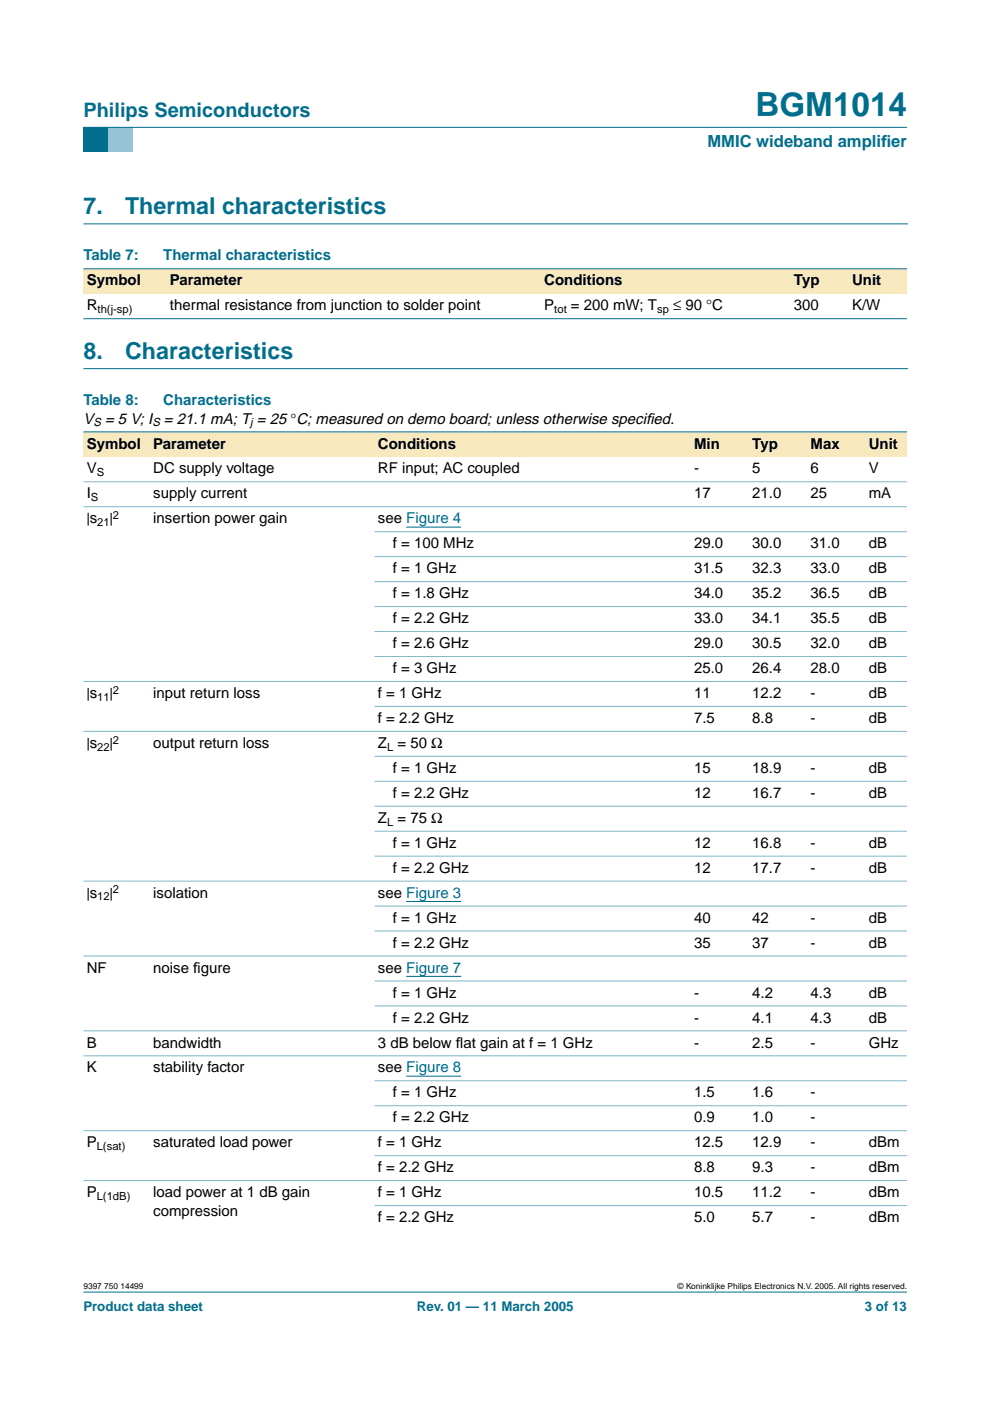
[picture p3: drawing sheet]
<svg xmlns="http://www.w3.org/2000/svg" width="210mm" height="297mm" viewBox="0 0 210 297" stroke-linecap="round" stroke-linejoin="round" font-family="sans-serif">
<defs><g id="words">
<text font-size="7.1" fill="#006e8c" x="160.2" y="24.7">BGM1014</text>
<g font-size="4.9" fill="#006e8c">
<text x="17.7" y="45.5">7.</text>
<text x="26.5" y="45.5">Thermal characteristics</text>
<text x="17.7" y="76.2">8.</text>
<text x="26.5" y="76.2">Characteristics</text>
</g>
<text font-size="4.2" fill="#006e8c" x="17.7" y="24.9">Philips Semiconductors</text>
<g font-size="3.5" fill="#006e8c">
<text x="150" y="31.1">MMIC wideband amplif</text>
<text x="186.8" y="31.1">ier</text>
</g>
<g font-size="3.2" fill="#006e8c">
<text x="17.7" y="55.2">Table 7:</text>
<text x="34.6" y="55.2">Thermal characteristics</text>
<text x="17.7" y="85.9">Table 8:</text>
<text x="34.6" y="85.9">Characteristics</text>
</g>
<g font-size="3.2">
<text x="18.4" y="60.5">Symbol</text>
<text x="18.4" y="65.8">R</text>
<text x="36" y="60.5">Parameter</text>
<text x="36" y="65.8">thermal resistance from junction to solder point</text>
<text x="115.4" y="60.5">Conditions</text>
<text x="115.4" y="65.8">P</text>
<text x="121.1" y="65.8">= 200 mW; T</text>
<text x="142.7" y="65.8">≤ 90 °C</text>
<text x="168.3" y="60.5">Typ</text>
<text x="168.3" y="65.8">300</text>
<text x="180.7" y="60.5">Unit</text>
<text x="180.7" y="65.8">K/W</text>
<text x="17.7" y="89.8">V</text>
<text x="22.3" y="89.8">= 5 V; I</text>
<text x="34.8" y="89.8">= 21.1 mA; T = 25 °C; measured on demo board; unless otherwise specif</text>
<text x="137" y="89.8">ied.</text>
<text x="18.4" y="95.1">Symbol</text>
<text x="32.5" y="95.1">Parameter</text>
<text x="80.1" y="95.1">Conditions</text>
<text x="147.2" y="95.1">Min</text>
<text x="159.5" y="95.1">Typ</text>
<text x="171.9" y="95.1">Max</text>
<text x="184.2" y="95.1">Unit</text>
<text x="18.4" y="100.4">V</text>
<text x="32.5" y="100.4">DC supply voltage</text>
<text x="80.1" y="100.4">RF input; AC coupled</text>
<text x="147.2" y="100.4">-</text>
<text x="159.5" y="100.4">5</text>
<text x="171.9" y="100.4">6</text>
<text x="184.2" y="100.4">V</text>
<text x="18.4" y="105.7">I</text>
<text x="32.5" y="105.7">supply current</text>
<text x="147.2" y="105.7">17</text>
<text x="159.5" y="105.7">21.0</text>
<text x="171.9" y="105.7">25</text>
<text x="184.2" y="105.7">mA</text>
<text x="18.4" y="111">|s</text>
<text x="23.3" y="111">|</text>
<text x="32.5" y="111">insertion power gain</text>
<text x="80.1" y="111">see Figure 4</text>
<text x="83.3" y="116.3">f = 100 MHz</text>
<text x="147.2" y="116.3">29.0</text>
<text x="159.5" y="116.3">30.0</text>
<text x="171.9" y="116.3">31.0</text>
<text x="184.2" y="116.3">dB</text>
<text x="83.3" y="121.5">f = 1 GHz</text>
<text x="147.2" y="121.5">31.5</text>
<text x="159.5" y="121.5">32.3</text>
<text x="171.9" y="121.5">33.0</text>
<text x="184.2" y="121.5">dB</text>
<text x="83.3" y="126.8">f = 1.8 GHz</text>
<text x="147.2" y="126.8">34.0</text>
<text x="159.5" y="126.8">35.2</text>
<text x="171.9" y="126.8">36.5</text>
<text x="184.2" y="126.8">dB</text>
<text x="83.3" y="132.1">f = 2.2 GHz</text>
<text x="83.3" y="137.4">f = 2.6 GHz</text>
<text x="147.2" y="132.1">33.0</text>
<text x="147.2" y="137.4">29.0</text>
<text x="159.5" y="132.1">34.1</text>
<text x="159.5" y="137.4">30.5</text>
<text x="171.9" y="132.1">35.5</text>
<text x="171.9" y="137.4">32.0</text>
<text x="184.2" y="132.1">dB</text>
<text x="184.2" y="137.4">dB</text>
<text x="83.3" y="142.7">f = 3 GHz</text>
<text x="147.2" y="142.7">25.0</text>
<text x="159.5" y="142.7">26.4</text>
<text x="171.9" y="142.7">28.0</text>
<text x="184.2" y="142.7">dB</text>
<text x="18.4" y="148">|s</text>
<text x="23.3" y="148">|</text>
<text x="32.5" y="148">input return loss</text>
<text x="80.1" y="148">f = 1 GHz</text>
<text x="147.2" y="148">11</text>
<text x="159.5" y="148">12.2</text>
<text x="171.9" y="148">-</text>
<text x="184.2" y="148">dB</text>
<text x="80.1" y="153.3">f = 2.2 GHz</text>
<text x="147.2" y="153.3">7.5</text>
<text x="159.5" y="153.3">8.8</text>
<text x="171.9" y="153.3">-</text>
<text x="184.2" y="153.3">dB</text>
<text x="18.4" y="158.6">|s</text>
<text x="23.3" y="158.6">|</text>
<text x="32.5" y="158.6">output return loss</text>
<text x="80.1" y="158.6">Z = 50 Ω</text>
<text x="83.3" y="163.9">f = 1 GHz</text>
<text x="147.2" y="163.9">15</text>
<text x="159.5" y="163.9">18.9</text>
<text x="171.9" y="163.9">-</text>
<text x="184.2" y="163.9">dB</text>
<text x="83.3" y="169.2">f = 2.2 GHz</text>
<text x="147.2" y="169.2">12</text>
<text x="159.5" y="169.2">16.7</text>
<text x="171.9" y="169.2">-</text>
<text x="184.2" y="169.2">dB</text>
<text x="80.1" y="174.5">Z = 75 Ω</text>
<text x="83.3" y="179.8">f = 1 GHz</text>
<text x="147.2" y="179.8">12</text>
<text x="159.5" y="179.8">16.8</text>
<text x="171.9" y="179.8">-</text>
<text x="184.2" y="179.8">dB</text>
<text x="83.3" y="185">f = 2.2 GHz</text>
<text x="147.2" y="185">12</text>
<text x="159.5" y="185">17.7</text>
<text x="171.9" y="185">-</text>
<text x="184.2" y="185">dB</text>
<text x="18.4" y="190.3">|s</text>
<text x="23.3" y="190.3">|</text>
<text x="32.5" y="190.3">isolation</text>
<text x="80.1" y="190.3">see Figure 3</text>
<text x="83.3" y="195.6">f = 1 GHz</text>
<text x="147.2" y="195.6">40</text>
<text x="159.5" y="195.6">42</text>
<text x="171.9" y="195.6">-</text>
<text x="184.2" y="195.6">dB</text>
<text x="83.3" y="200.9">f = 2.2 GHz</text>
<text x="147.2" y="200.9">35</text>
<text x="159.5" y="200.9">37</text>
<text x="171.9" y="200.9">-</text>
<text x="184.2" y="200.9">dB</text>
<text x="18.4" y="206.2">NF</text>
<text x="32.5" y="206.2">noise f</text>
<text x="41" y="206.2">igure</text>
<text x="80.1" y="206.2">see Figure 7</text>
<text x="83.3" y="211.5">f = 1 GHz</text>
<text x="147.2" y="211.5">-</text>
<text x="159.5" y="211.5">4.2</text>
<text x="171.9" y="211.5">4.3</text>
<text x="184.2" y="211.5">dB</text>
<text x="83.3" y="216.8">f = 2.2 GHz</text>
<text x="147.2" y="216.8">-</text>
<text x="159.5" y="216.8">4.1</text>
<text x="171.9" y="216.8">4.3</text>
<text x="184.2" y="216.8">dB</text>
<text x="18.4" y="222.1">B</text>
<text x="18.4" y="227.4">K</text>
<text x="32.5" y="222.1">bandwidth</text>
<text x="32.5" y="227.4">stability factor</text>
<text x="80.1" y="222.1">3 dB below f</text>
<text x="80.1" y="227.4">see Figure 8</text>
<text x="96.7" y="222.1">lat gain at f = 1 GHz</text>
<text x="147.2" y="222.1">-</text>
<text x="159.5" y="222.1">2.5</text>
<text x="171.9" y="222.1">-</text>
<text x="184.2" y="222.1">GHz</text>
<text x="83.3" y="232.7">f = 1 GHz</text>
<text x="147.2" y="232.7">1.5</text>
<text x="159.5" y="232.7">1.6</text>
<text x="171.9" y="232.7">-</text>
<text x="83.3" y="238">f = 2.2 GHz</text>
<text x="147.2" y="238">0.9</text>
<text x="159.5" y="238">1.0</text>
<text x="171.9" y="238">-</text>
<text x="18.4" y="243.3">P</text>
<text x="32.5" y="243.3">saturated load power</text>
<text x="80.1" y="243.3">f = 1 GHz</text>
<text x="147.2" y="243.3">12.5</text>
<text x="159.5" y="243.3">12.9</text>
<text x="171.9" y="243.3">-</text>
<text x="184.2" y="243.3">dBm</text>
<text x="80.1" y="248.5">f = 2.2 GHz</text>
<text x="147.2" y="248.5">8.8</text>
<text x="159.5" y="248.5">9.3</text>
<text x="171.9" y="248.5">-</text>
<text x="184.2" y="248.5">dBm</text>
<text x="18.4" y="253.8">P</text>
<text x="32.5" y="253.8">load power at 1 dB gain</text>
<text x="32.5" y="257.7">compression</text>
<text x="80.1" y="253.8">f = 1 GHz</text>
<text x="147.2" y="253.8">10.5</text>
<text x="159.5" y="253.8">11.2</text>
<text x="171.9" y="253.8">-</text>
<text x="184.2" y="253.8">dBm</text>
<text x="80.1" y="259.1">f = 2.2 GHz</text>
<text x="147.2" y="259.1">5.0</text>
<text x="159.5" y="259.1">5.7</text>
<text x="171.9" y="259.1">-</text>
<text x="184.2" y="259.1">dBm</text>
</g>
<g font-size="2.8" fill="#006e8c">
<text x="17.7" y="278">Product data sheet</text>
<text x="88.4" y="278">Rev. 01 — 11 March 2005</text>
<text x="183.4" y="278">3 of 13</text>
</g>
<g font-size="2.4">
<text x="20.7" y="66.4">th(j-sp)</text>
<text x="117.5" y="66.4">tot</text>
<text x="139.3" y="66.4">sp</text>
<text x="19.8" y="90.4">S</text>
<text x="32.3" y="90.4">S</text>
<text x="53" y="90.4">j</text>
<text x="20.5" y="101">S</text>
<text x="19.3" y="106.2">S</text>
<text x="20.6" y="111.5">21</text>
<text x="23.9" y="110">2</text>
<text x="20.6" y="148.6">11</text>
<text x="23.9" y="147.1">2</text>
<text x="20.6" y="159.2">22</text>
<text x="23.9" y="157.6">2</text>
<text x="82.1" y="159.2">L</text>
<text x="82.1" y="175">L</text>
<text x="20.6" y="190.9">12</text>
<text x="23.9" y="189.4">2</text>
<text x="20.5" y="243.8">L(sat)</text>
<text x="20.5" y="254.4">L(1dB)</text>
</g>
<g font-size="1.8">
<text x="17.7" y="273.4">9397 750 14499</text>
<text x="143.7" y="273.4">© Koninklijke Philips Electronics N.V. 2005. All rights reserved.</text>
</g>
</g></defs>
<path d="M17.7 273.9h174.6z" fill="#006e8c" stroke="#006e8c" stroke-width=".21"/>
<path d="M17.7 27h5.3v5.3h-5.3z" fill-rule="evenodd" fill="#006e8c"/>
<path d="M23 27h5.3v5.3h-5.3z" fill-rule="evenodd" fill="#96c4d6"/>
<path d="M17.7 27h174.6z" fill="#006e8c" stroke="#006e8c" stroke-width=".21"/>
<path d="M17.7 47.5h174.7M17.7 78.2h174.7" fill="none" stroke="#006e8c" stroke-width=".21"/>
<g fill="#f7e8bd">
<path d="M17.7 57h17.6v5.3h-17.6z" fill-rule="evenodd"/>
<path d="M35.3 57h79.4v5.3h-79.4z" fill-rule="evenodd"/>
<path d="M114.7 57h45.9v5.3h-45.9z" fill-rule="evenodd"/>
<path d="M160.6 57h7v5.3h-7z" fill-rule="evenodd"/>
<path d="M167.6 57h12.4v5.3h-12.4z" fill-rule="evenodd"/>
<path d="M180 57h12.3v5.3h-12.3z" fill-rule="evenodd"/>
</g>
<g fill="#006e8c" stroke="#006e8c" stroke-width=".21">
<path d="M17.7 57h174.6z"/>
<path d="M17.7 67.6h174.6z"/>
</g>
<g fill="#f7e8bd">
<path d="M17.7 91.6h14.1v5.3h-14.1z" fill-rule="evenodd"/>
<path d="M31.8 91.6h47.6v5.3h-47.6z" fill-rule="evenodd"/>
<path d="M79.4 91.6h60v5.3h-60z" fill-rule="evenodd"/>
<path d="M139.4 91.6h7.1v5.3h-7.1z" fill-rule="evenodd"/>
<path d="M146.5 91.6h12.3v5.3h-12.3z" fill-rule="evenodd"/>
<path d="M158.8 91.6h12.3v5.3h-12.3z" fill-rule="evenodd"/>
<path d="M171.1 91.6h12.4v5.3h-12.4z" fill-rule="evenodd"/>
<path d="M183.5 91.6h8.8v5.3h-8.8z" fill-rule="evenodd"/>
</g>
<path d="M86.1 111.8h11.7M86.1 191.1h11.7M86.1 207h11.7M86.1 228.2h11.7" fill="none" stroke="#00f" stroke-width=".21"/>
<path d="M17.7 91.6h174.6z" fill="#006e8c" stroke="#006e8c" stroke-width=".21"/>
<g fill="#80b6c6" stroke="#80b6c6" stroke-width=".21">
<path d="M17.7 102.1h174.6z"/>
<path d="M17.7 107.4h174.6z"/>
<path d="M79.4 112.7h112.9z"/>
<path d="M79.4 118h112.9z"/>
<path d="M79.4 123.3h112.9z"/>
<path d="M79.4 128.6h112.9z"/>
<path d="M79.4 133.9h112.9z"/>
<path d="M79.4 139.2h112.9z"/>
<path d="M17.7 144.5h174.6z"/>
<path d="M79.4 149.8h112.9z"/>
<path d="M17.7 155.1h174.6z"/>
<path d="M79.4 160.4h112.9z"/>
<path d="M79.4 165.6h112.9z"/>
<path d="M79.4 170.9h112.9z"/>
<path d="M79.4 176.2h112.9z"/>
<path d="M79.4 181.5h112.9z"/>
<path d="M17.7 186.8h174.6z"/>
<path d="M79.4 192.1h112.9z"/>
<path d="M79.4 197.4h112.9z"/>
<path d="M17.7 202.7h174.6z"/>
<path d="M79.4 208h112.9z"/>
<path d="M79.4 213.3h112.9z"/>
<path d="M17.7 218.6h174.6z"/>
<path d="M17.7 223.9h174.6z"/>
<path d="M79.4 229.1h112.9z"/>
<path d="M79.4 234.4h112.9z"/>
<path d="M17.7 239.7h174.6z"/>
<path d="M79.4 245h112.9z"/>
<path d="M17.7 250.3h174.6z"/>
<path d="M79.4 255.6h112.9z"/>
</g>
<use href="#words"/>
</svg>
